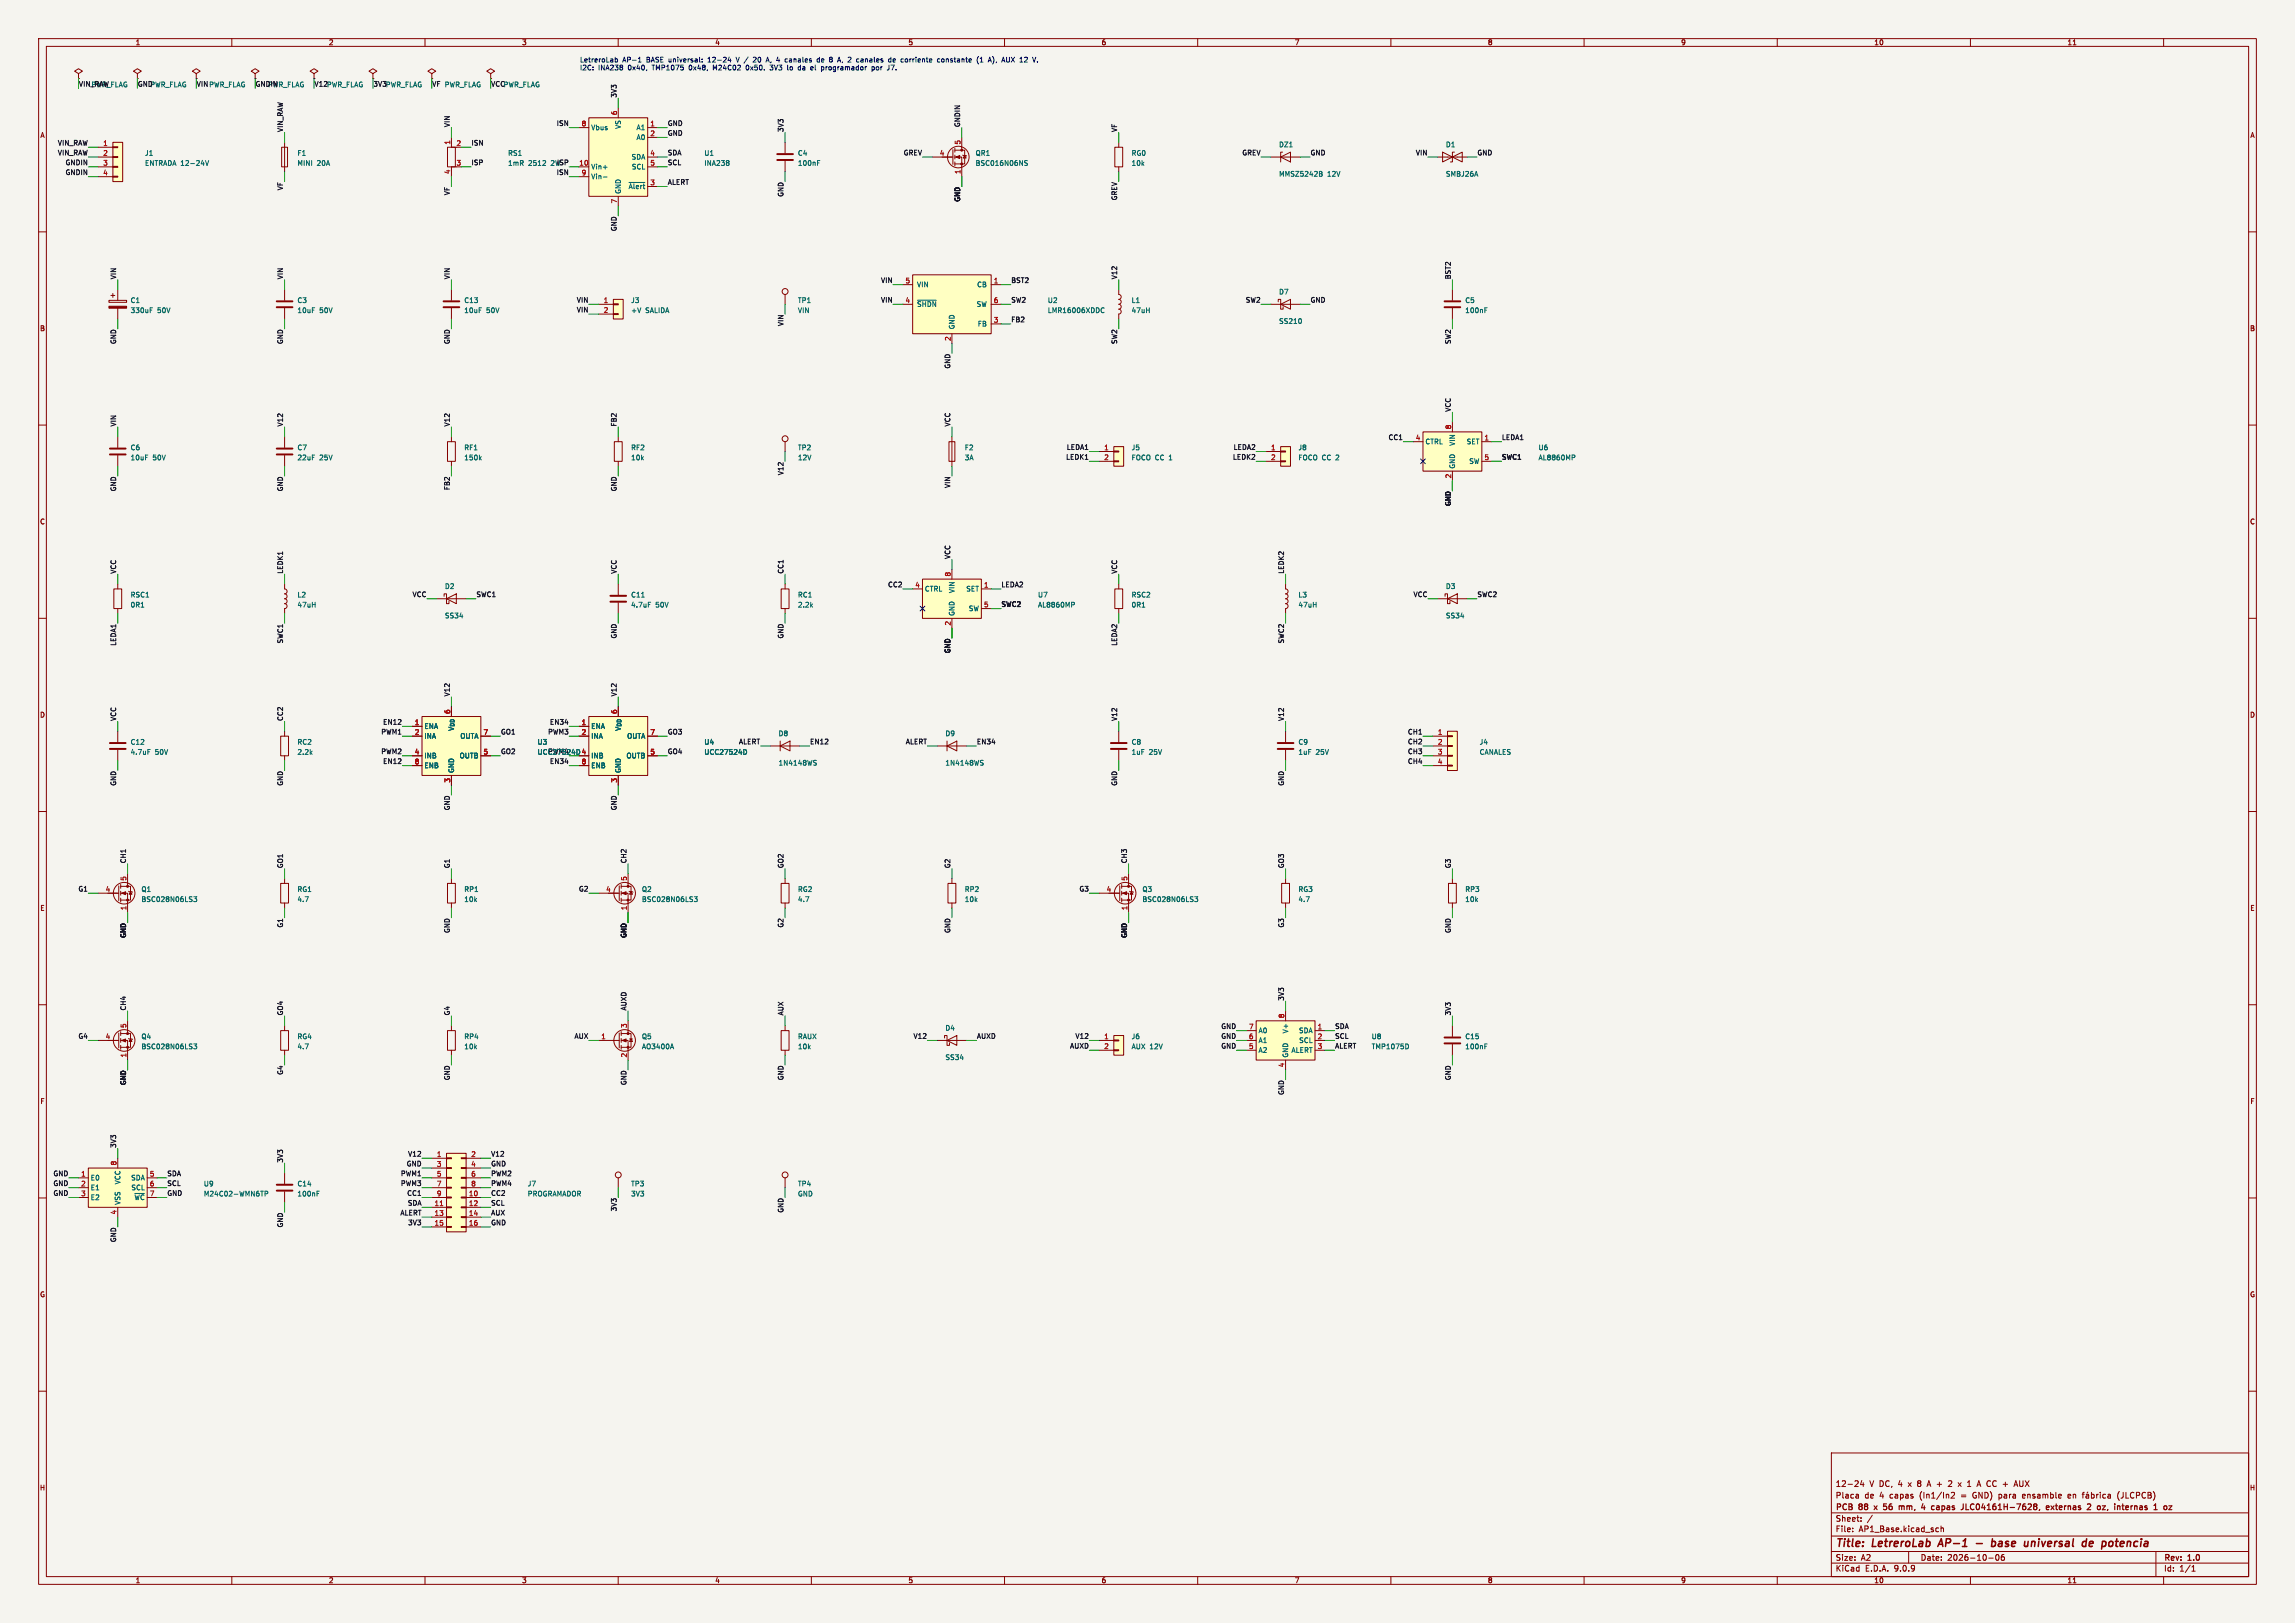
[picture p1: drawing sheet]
<svg xmlns="http://www.w3.org/2000/svg" width="594mm" height="420mm" viewBox="0 0 594 420" stroke-linecap="round" stroke-linejoin="round" font-family="sans-serif">
<defs><g id="words">
<g font-size="2.8" fill="#840000">
<text x="475" y="400.9">Title:</text>
<text x="484.7" y="400.9">LetreroLab</text>
<text x="502.7" y="400.9">AP-1</text>
<text x="517.9" y="400.9">base</text>
<text x="527.2" y="400.9">universal</text>
<text x="543" y="400.9">de</text>
<text x="548.9" y="400.9">potencia</text>
</g>
<g font-size="2.1" fill="#840000">
<text x="475" y="388">Placa</text>
<text x="475" y="385">12-24</text>
<text x="482.6" y="388">de</text>
<text x="483.9" y="385">V DC, 4</text>
<text x="486.5" y="388">4</text>
<text x="489.3" y="388">capas</text>
<text x="494.2" y="385">x</text>
<text x="496.7" y="385">8</text>
<text x="497.1" y="388">(In1/In2</text>
<text x="499.4" y="385">A +</text>
<text x="505.2" y="385">2</text>
<text x="507.9" y="385">x</text>
<text x="508" y="388">=</text>
<text x="511.2" y="388">GND)</text>
<text x="513.2" y="385">A CC +</text>
<text x="518" y="388">para</text>
<text x="523.2" y="385">AUX</text>
<text x="524.3" y="388">ensamble</text>
<text x="536.3" y="388">en</text>
<text x="549.4" y="388">(JLCPCB)</text>
<text x="475" y="394">Sheet:</text>
<text x="475" y="391.2">PCB</text>
<text x="481.2" y="391.2">88</text>
<text x="485.8" y="391.2">x</text>
<text x="488.8" y="391.2">56</text>
<text x="493.4" y="391.2">mm,</text>
<text x="499.9" y="391.2">4</text>
<text x="503" y="391.2">capas</text>
<text x="511.3" y="391.2">JLC04161H-7628,</text>
<text x="533.9" y="391.2">externas</text>
<text x="545.2" y="391.2">2</text>
<text x="548.4" y="391.2">oz,</text>
<text x="553.4" y="391.2">internas</text>
<text x="475" y="396.7">File:</text>
<text x="481.1" y="396.7">AP1_Base.kicad_sch</text>
<text x="475" y="406.9">KiCad</text>
<text x="475" y="404.1">Size:</text>
<text x="481.7" y="404.1">A2</text>
<text x="482.7" y="406.9">E.D.A.</text>
<text x="490.3" y="406.9">9.0.9</text>
<text x="497" y="404.1">Date:</text>
<text x="504" y="404.1">2026-10-06</text>
<text x="560" y="404.3">Rev:</text>
<text x="560" y="406.9">Id:</text>
<text x="564.1" y="406.9">1/1</text>
<text x="566.4" y="404.3">1.0</text>
</g>
<g font-size="1.8" fill="#840000">
<text x="35" y="11.9">1</text>
<text x="85" y="11.9">2</text>
<text x="135" y="11.9">3</text>
<text x="185" y="11.9">4</text>
<text x="235" y="11.9">5</text>
<text x="285" y="11.9">6</text>
<text x="335" y="11.9">7</text>
<text x="385" y="11.9">8</text>
<text x="435" y="11.9">9</text>
<text x="485" y="11.9">10</text>
<text x="535" y="11.9">11</text>
<text x="10.3" y="35.9">A</text>
<text x="582.3" y="35.9">A</text>
<text x="10.3" y="85.9">B</text>
<text x="582.3" y="85.9">B</text>
<text x="10.3" y="135.9">C</text>
<text x="582.3" y="135.9">C</text>
<text x="10.3" y="185.9">D</text>
<text x="582.3" y="185.9">D</text>
<text x="10.3" y="235.9">E</text>
<text x="582.3" y="235.9">E</text>
<text x="10.3" y="285.9">F</text>
<text x="582.3" y="285.9">F</text>
<text x="10.3" y="335.9">G</text>
<text x="582.3" y="335.9">G</text>
<text x="10.2" y="385.9">H</text>
<text x="582.2" y="385.9">H</text>
<text x="35" y="409.9">1</text>
<text x="85" y="409.9">2</text>
<text x="135" y="409.9">3</text>
<text x="185" y="409.9">4</text>
<text x="235" y="409.9">5</text>
<text x="285" y="409.9">6</text>
<text x="335" y="409.9">7</text>
<text x="385" y="409.9">8</text>
<text x="435" y="409.9">9</text>
<text x="485" y="409.9">10</text>
<text x="535" y="409.9">11</text>
</g>
<g font-size="1.8" fill="#0000c2">
<text x="150" y="16.5">LetreroLab</text>
<text x="161.1" y="16.5">AP-1</text>
<text x="167.5" y="16.5">BASE universal:</text>
<text x="183.7" y="16.5">12-24</text>
<text x="191.3" y="16.5">V /</text>
<text x="196.1" y="16.5">20</text>
<text x="199.6" y="16.5">A, 4</text>
<text x="204.9" y="16.5">canales</text>
<text x="213.4" y="16.5">de</text>
<text x="216.8" y="16.5">8</text>
<text x="219.2" y="16.5">A, 2</text>
<text x="224.4" y="16.5">canales</text>
<text x="232.9" y="16.5">de</text>
<text x="236.3" y="16.5">corriente</text>
<text x="245.9" y="16.5">constante</text>
<text x="256.4" y="16.5">(1</text>
<text x="259.6" y="16.5">A),</text>
<text x="263.3" y="16.5">AUX 12</text>
<text x="150" y="18.5">I2C:</text>
<text x="154.9" y="18.5">INA238</text>
<text x="162.7" y="18.5">0x40,</text>
<text x="169.1" y="18.5">TMP1075</text>
<text x="178.8" y="18.5">0x48,</text>
<text x="185.2" y="18.5">M24C02</text>
<text x="194" y="18.5">0x50.</text>
<text x="200.4" y="18.5">3V3</text>
<text x="205.1" y="18.5">lo</text>
<text x="208.1" y="18.5">da</text>
<text x="211.5" y="18.5">el</text>
<text x="214.5" y="18.5">programador</text>
<text x="227.7" y="18.5">por</text>
<text x="232" y="18.5">J7.</text>
</g>
<g font-size="1.8" fill="#0f0f0f">
<text x="20.3" y="22.5">VIN_RAW</text>
<text x="35.6" y="22.5">GNDPWR_FLAG</text>
<text x="50.8" y="22.5">VINPWR_FLAG</text>
<text x="66" y="22.5">GNDIN</text>
<text x="81.3" y="22.5">V12PWR_FLAG</text>
<text x="96.5" y="22.5">3V3PWR_FLAG</text>
<text x="111.8" y="22.5">VF PWR_FLAG</text>
<text x="127" y="22.5">VCCPWR_FLAG</text>
<text x="159.7" y="25.4" transform="rotate(-90 159.7 25.4)">3V3</text>
<text x="73.3" y="34.3" transform="rotate(-90 73.3 34.3)">VIN_RAW</text>
<text x="116.5" y="33" transform="rotate(-90 116.5 33)">VIN</text>
<text x="144" y="32.7">ISN</text>
<text x="172.7" y="32.7">GND</text>
<text x="172.7" y="35.2">GND</text>
<text x="202.9" y="34.3" transform="rotate(-90 202.9 34.3)">3V3</text>
<text x="248.6" y="33" transform="rotate(-90 248.6 33)">GNDIN</text>
<text x="289.2" y="34.3" transform="rotate(-90 289.2 34.3)">VF</text>
<text x="14.9" y="40.3">VIN_RAW</text>
<text x="14.9" y="37.8">VIN_RAW</text>
<text x="121.9" y="37.8">ISN</text>
<text x="172.7" y="40.3">SDA</text>
<text x="233.8" y="40.3">GREV</text>
<text x="321.4" y="40.3">GREV</text>
<text x="339.1" y="40.3">GND</text>
<text x="366.3" y="40.3">VIN</text>
<text x="382.3" y="40.3">GND</text>
<text x="16.9" y="42.8">GNDIN</text>
<text x="16.9" y="45.4">GNDIN</text>
<text x="121.9" y="42.8">ISP</text>
<text x="142.7" y="43.1">2W</text>
<text x="144" y="45.4">ISN</text>
<text x="144" y="42.8">ISP</text>
<text x="172.7" y="42.8">SCL</text>
<text x="172.7" y="47.9">ALERT</text>
<text x="73.3" y="49.4" transform="rotate(-90 73.3 49.4)">VF</text>
<text x="116.5" y="50.6" transform="rotate(-90 116.5 50.6)">VF</text>
<text x="202.9" y="51.1" transform="rotate(-90 202.9 51.1)">GND</text>
<text x="248.6" y="52.3" transform="rotate(-90 248.6 52.3)">GND</text>
<text x="289.2" y="52" transform="rotate(-90 289.2 52)">GREV</text>
<text x="159.7" y="60" transform="rotate(-90 159.7 60)">GND</text>
<text x="30.1" y="72.4" transform="rotate(-90 30.1 72.4)">VIN</text>
<text x="73.3" y="72.4" transform="rotate(-90 73.3 72.4)">VIN</text>
<text x="116.5" y="72.4" transform="rotate(-90 116.5 72.4)">VIN</text>
<text x="227.9" y="73.3">VIN</text>
<text x="261.6" y="73.3">BST2</text>
<text x="289.2" y="72.4" transform="rotate(-90 289.2 72.4)">V12</text>
<text x="375.6" y="72.4" transform="rotate(-90 375.6 72.4)">BST2</text>
<text x="149.2" y="80.9">VIN</text>
<text x="149.2" y="78.4">VIN</text>
<text x="227.9" y="78.4">VIN</text>
<text x="261.6" y="83.5">FB2</text>
<text x="261.6" y="78.4">SW2</text>
<text x="322.3" y="78.4">SW2</text>
<text x="339.1" y="78.4">GND</text>
<text x="30.1" y="89.2" transform="rotate(-90 30.1 89.2)">GND</text>
<text x="73.3" y="89.2" transform="rotate(-90 73.3 89.2)">GND</text>
<text x="116.5" y="89.2" transform="rotate(-90 116.5 89.2)">GND</text>
<text x="202.9" y="84.5" transform="rotate(-90 202.9 84.5)">VIN</text>
<text x="289.2" y="89.2" transform="rotate(-90 289.2 89.2)">SW2</text>
<text x="375.6" y="89.2" transform="rotate(-90 375.6 89.2)">SW2</text>
<text x="246" y="95.5" transform="rotate(-90 246 95.5)">GND</text>
<text x="375.6" y="106.7" transform="rotate(-90 375.6 106.7)">VCC</text>
<text x="30.1" y="110.5" transform="rotate(-90 30.1 110.5)">VIN</text>
<text x="73.3" y="110.5" transform="rotate(-90 73.3 110.5)">V12</text>
<text x="116.5" y="110.5" transform="rotate(-90 116.5 110.5)">V12</text>
<text x="159.7" y="110.5" transform="rotate(-90 159.7 110.5)">FB2</text>
<text x="246" y="110.5" transform="rotate(-90 246 110.5)">VCC</text>
<text x="359.3" y="114">CC1</text>
<text x="388.6" y="114">LEDA1</text>
<text x="275.8" y="119">LEDK1</text>
<text x="276" y="116.5">LEDA1</text>
<text x="319" y="119">LEDK2</text>
<text x="319.2" y="116.5">LEDA2</text>
<text x="388.6" y="119">SWC1</text>
<text x="202.9" y="123.1" transform="rotate(-90 202.9 123.1)">V12</text>
<text x="30.1" y="127.3" transform="rotate(-90 30.1 127.3)">GND</text>
<text x="73.3" y="127.3" transform="rotate(-90 73.3 127.3)">GND</text>
<text x="116.5" y="127" transform="rotate(-90 116.5 127)">FB2</text>
<text x="159.7" y="127.3" transform="rotate(-90 159.7 127.3)">GND</text>
<text x="246" y="126.4" transform="rotate(-90 246 126.4)">VIN</text>
<text x="375.6" y="131.1" transform="rotate(-90 375.6 131.1)">GND</text>
<text x="30.1" y="148.6" transform="rotate(-90 30.1 148.6)">VCC</text>
<text x="73.3" y="148.6" transform="rotate(-90 73.3 148.6)">LEDK1</text>
<text x="159.7" y="148.6" transform="rotate(-90 159.7 148.6)">VCC</text>
<text x="202.9" y="148.6" transform="rotate(-90 202.9 148.6)">CC1</text>
<text x="246" y="144.8" transform="rotate(-90 246 144.8)">VCC</text>
<text x="289.2" y="148.6" transform="rotate(-90 289.2 148.6)">VCC</text>
<text x="332.4" y="148.6" transform="rotate(-90 332.4 148.6)">LEDK2</text>
<text x="106.7" y="154.6">VCC</text>
<text x="123.2" y="154.6">SWC1</text>
<text x="229.7" y="152.1">CC2</text>
<text x="259.1" y="152.1">LEDA2</text>
<text x="365.7" y="154.6">VCC</text>
<text x="382.3" y="154.6">SWC2</text>
<text x="259.1" y="157.1">SWC2</text>
<text x="30.1" y="167.2" transform="rotate(-90 30.1 167.2)">LEDA1</text>
<text x="73.3" y="166.6" transform="rotate(-90 73.3 166.6)">SWC1</text>
<text x="159.7" y="165.4" transform="rotate(-90 159.7 165.4)">GND</text>
<text x="202.9" y="165.4" transform="rotate(-90 202.9 165.4)">GND</text>
<text x="289.2" y="167.2" transform="rotate(-90 289.2 167.2)">LEDA2</text>
<text x="332.4" y="166.6" transform="rotate(-90 332.4 166.6)">SWC2</text>
<text x="246" y="169.2" transform="rotate(-90 246 169.2)">GND</text>
<text x="116.5" y="180.3" transform="rotate(-90 116.5 180.3)">V12</text>
<text x="159.7" y="180.3" transform="rotate(-90 159.7 180.3)">V12</text>
<text x="30.1" y="186.7" transform="rotate(-90 30.1 186.7)">VCC</text>
<text x="73.3" y="186.7" transform="rotate(-90 73.3 186.7)">CC2</text>
<text x="98.6" y="190.2">PWM1</text>
<text x="99" y="187.6">EN12</text>
<text x="129.5" y="190.2">GO1</text>
<text x="141.7" y="190.2">PWM3</text>
<text x="142.2" y="187.6">EN34</text>
<text x="172.7" y="190.2">GO3</text>
<text x="289.2" y="186.7" transform="rotate(-90 289.2 186.7)">V12</text>
<text x="332.4" y="186.7" transform="rotate(-90 332.4 186.7)">V12</text>
<text x="364.3" y="190.2">CH1</text>
<text x="98.6" y="195.2">PWM2</text>
<text x="99" y="197.8">EN12</text>
<text x="129.5" y="195.2">GO2</text>
<text x="142.2" y="197.8">EN34</text>
<text x="172.7" y="195.2">GO4</text>
<text x="191.1" y="192.7">ALERT</text>
<text x="209.5" y="192.7">EN12</text>
<text x="234.3" y="192.7">ALERT</text>
<text x="252.7" y="192.7">EN34</text>
<text x="364.3" y="192.7">CH2</text>
<text x="364.3" y="195.2">CH3</text>
<text x="364.3" y="197.8">CH4</text>
<text x="30.1" y="203.5" transform="rotate(-90 30.1 203.5)">GND</text>
<text x="73.3" y="203.5" transform="rotate(-90 73.3 203.5)">GND</text>
<text x="289.2" y="203.5" transform="rotate(-90 289.2 203.5)">GND</text>
<text x="332.4" y="203.5" transform="rotate(-90 332.4 203.5)">GND</text>
<text x="116.5" y="209.8" transform="rotate(-90 116.5 209.8)">GND</text>
<text x="159.7" y="209.8" transform="rotate(-90 159.7 209.8)">GND</text>
<text x="32.7" y="223.5" transform="rotate(-90 32.7 223.5)">CH1</text>
<text x="73.3" y="224.8" transform="rotate(-90 73.3 224.8)">GO1</text>
<text x="116.5" y="224.8" transform="rotate(-90 116.5 224.8)">G1</text>
<text x="162.2" y="223.5" transform="rotate(-90 162.2 223.5)">CH2</text>
<text x="202.9" y="224.8" transform="rotate(-90 202.9 224.8)">GO2</text>
<text x="246" y="224.8" transform="rotate(-90 246 224.8)">G2</text>
<text x="291.8" y="223.5" transform="rotate(-90 291.8 223.5)">CH3</text>
<text x="332.4" y="224.8" transform="rotate(-90 332.4 224.8)">GO3</text>
<text x="375.6" y="224.8" transform="rotate(-90 375.6 224.8)">G3</text>
<text x="20.2" y="230.8">G1</text>
<text x="149.7" y="230.8">G2</text>
<text x="279.3" y="230.8">G3</text>
<text x="32.7" y="242.8" transform="rotate(-90 32.7 242.8)">GND</text>
<text x="73.3" y="240.2" transform="rotate(-90 73.3 240.2)">G1</text>
<text x="116.5" y="241.6" transform="rotate(-90 116.5 241.6)">GND</text>
<text x="162.2" y="242.8" transform="rotate(-90 162.2 242.8)">GND</text>
<text x="202.9" y="240.2" transform="rotate(-90 202.9 240.2)">G2</text>
<text x="246" y="241.6" transform="rotate(-90 246 241.6)">GND</text>
<text x="291.8" y="242.8" transform="rotate(-90 291.8 242.8)">GND</text>
<text x="332.4" y="240.2" transform="rotate(-90 332.4 240.2)">G3</text>
<text x="375.6" y="241.6" transform="rotate(-90 375.6 241.6)">GND</text>
<text x="32.7" y="261.6" transform="rotate(-90 32.7 261.6)">CH4</text>
<text x="73.3" y="262.9" transform="rotate(-90 73.3 262.9)">GO4</text>
<text x="116.5" y="262.9" transform="rotate(-90 116.5 262.9)">G4</text>
<text x="162.2" y="261.6" transform="rotate(-90 162.2 261.6)">AUXD</text>
<text x="202.9" y="262.9" transform="rotate(-90 202.9 262.9)">AUX</text>
<text x="332.4" y="259.1" transform="rotate(-90 332.4 259.1)">3V3</text>
<text x="375.6" y="262.9" transform="rotate(-90 375.6 262.9)">3V3</text>
<text x="20.2" y="268.9">G4</text>
<text x="148.6" y="268.9">AUX</text>
<text x="236.3" y="268.9">V12</text>
<text x="252.7" y="268.9">AUXD</text>
<text x="278.2" y="268.9">V12</text>
<text x="316" y="268.9">GND</text>
<text x="316" y="266.4">GND</text>
<text x="345.4" y="268.9">SCL</text>
<text x="345.4" y="266.4">SDA</text>
<text x="276.8" y="271.4">AUXD</text>
<text x="316" y="271.4">GND</text>
<text x="345.4" y="271.4">ALERT</text>
<text x="32.7" y="280.9" transform="rotate(-90 32.7 280.9)">GND</text>
<text x="73.3" y="278.3" transform="rotate(-90 73.3 278.3)">G4</text>
<text x="116.5" y="279.7" transform="rotate(-90 116.5 279.7)">GND</text>
<text x="162.2" y="280.9" transform="rotate(-90 162.2 280.9)">GND</text>
<text x="202.9" y="279.7" transform="rotate(-90 202.9 279.7)">GND</text>
<text x="375.6" y="279.7" transform="rotate(-90 375.6 279.7)">GND</text>
<text x="332.4" y="283.5" transform="rotate(-90 332.4 283.5)">GND</text>
<text x="30.1" y="297.2" transform="rotate(-90 30.1 297.2)">3V3</text>
<text x="105.5" y="299.4">V12</text>
<text x="127" y="299.4">V12</text>
<text x="13.7" y="304.5">GND</text>
<text x="43.2" y="304.5">SDA</text>
<text x="73.3" y="301" transform="rotate(-90 73.3 301)">3V3</text>
<text x="103.6" y="304.5">PWM1</text>
<text x="105.1" y="301.9">GND</text>
<text x="127" y="301.9">GND</text>
<text x="127" y="304.5">PWM2</text>
<text x="13.7" y="307">GND</text>
<text x="13.7" y="309.5">GND</text>
<text x="43.2" y="309.5">GND</text>
<text x="43.2" y="307">SCL</text>
<text x="103.6" y="307">PWM3</text>
<text x="105.3" y="309.5">CC1</text>
<text x="127" y="307">PWM4</text>
<text x="127" y="309.5">CC2</text>
<text x="73.3" y="317.8" transform="rotate(-90 73.3 317.8)">GND</text>
<text x="103.5" y="314.6">ALERT</text>
<text x="105.4" y="312.1">SDA</text>
<text x="105.5" y="317.2">3V3</text>
<text x="127" y="312.1">SCL</text>
<text x="127" y="314.6">AUX</text>
<text x="127" y="317.2">GND</text>
<text x="159.7" y="313.6" transform="rotate(-90 159.7 313.6)">3V3</text>
<text x="202.9" y="314" transform="rotate(-90 202.9 314)">GND</text>
<text x="30.1" y="321.6" transform="rotate(-90 30.1 321.6)">GND</text>
</g>
<g font-size="1.8" fill="#006464">
<text x="23.5" y="22.8">PWR_FLAG</text>
<text x="69.2" y="22.8">PWR_FLAG</text>
<text x="152.9" y="33.9">Vbus</text>
<text x="160.9" y="33.5" transform="rotate(-90 160.9 33.5)">VS</text>
<text x="164.6" y="33.9">A1</text>
<text x="37.4" y="40.5">J1</text>
<text x="76.9" y="40.5">F1</text>
<text x="131.4" y="40.5">RS1</text>
<text x="163.4" y="41.5">SDA</text>
<text x="164.6" y="36.4">A0</text>
<text x="182.2" y="40.5">U1</text>
<text x="206.4" y="40.5">C4</text>
<text x="252.4" y="40.5">QR1</text>
<text x="292.8" y="40.5">RG0</text>
<text x="330.9" y="38.3">DZ1</text>
<text x="374.1" y="38.3">D1</text>
<text x="37.4" y="43.1">ENTRADA 12-24V</text>
<text x="76.9" y="43.1">MINI</text>
<text x="82" y="43.1">20A</text>
<text x="131.4" y="43.1">1mR</text>
<text x="136.7" y="43.1">2512</text>
<text x="152.9" y="44">Vin+</text>
<text x="152.9" y="46.6">Vin-</text>
<text x="163.4" y="44">SCL</text>
<text x="182.2" y="43.1">INA238</text>
<text x="206.4" y="43.1">100nF</text>
<text x="252.4" y="43.1">BSC016N06NS</text>
<text x="292.8" y="43.1">10k</text>
<text x="330.9" y="45.9">MMSZ5242B</text>
<text x="343.5" y="45.9">12V</text>
<text x="374.1" y="45.9">SMBJ26A</text>
<text x="160.9" y="50.3" transform="rotate(-90 160.9 50.3)">GND</text>
<text x="162.6" y="49.1">~{Alert}</text>
<text x="237.2" y="74.5">VIN</text>
<text x="252.8" y="74.5">CB</text>
<text x="330.9" y="76.4">D7</text>
<text x="33.7" y="78.6">C1</text>
<text x="33.7" y="81.2">330uF</text>
<text x="40.7" y="81.2">50V</text>
<text x="76.9" y="78.6">C3</text>
<text x="76.9" y="81.2">10uF</text>
<text x="82.7" y="81.2">50V</text>
<text x="120" y="78.6">C13</text>
<text x="120" y="81.2">10uF</text>
<text x="125.9" y="81.2">50V</text>
<text x="163.2" y="78.6">J3</text>
<text x="163.2" y="81.2">+V</text>
<text x="167.1" y="81.2">SALIDA</text>
<text x="206.4" y="78.6">TP1</text>
<text x="206.4" y="81.2">VIN</text>
<text x="237.2" y="79.6">~{SHDN}</text>
<text x="252.7" y="79.6">SW</text>
<text x="271.1" y="81.2">LMR16006XDDC</text>
<text x="271.1" y="78.6">U2</text>
<text x="292.8" y="81.2">47uH</text>
<text x="292.8" y="78.6">L1</text>
<text x="379.1" y="78.6">C5</text>
<text x="379.1" y="81.2">100nF</text>
<text x="247.2" y="85.3" transform="rotate(-90 247.2 85.3)">GND</text>
<text x="253" y="84.7">FB</text>
<text x="330.9" y="84">SS210</text>
<text x="33.7" y="116.7">C6</text>
<text x="33.7" y="119.3">10uF</text>
<text x="39.5" y="119.3">50V</text>
<text x="76.9" y="116.7">C7</text>
<text x="76.9" y="119.3">22uF</text>
<text x="82.7" y="119.3">25V</text>
<text x="120" y="116.7">RF1</text>
<text x="120" y="119.3">150k</text>
<text x="163.2" y="116.7">RF2</text>
<text x="163.2" y="119.3">10k</text>
<text x="206.4" y="116.7">TP2</text>
<text x="206.4" y="119.3">12V</text>
<text x="249.6" y="116.7">F2</text>
<text x="249.6" y="119.3">3A</text>
<text x="292.8" y="116.7">J5</text>
<text x="292.8" y="119.3">FOCO CC 1</text>
<text x="335.9" y="116.7">J8</text>
<text x="335.9" y="119.3">FOCO CC 2</text>
<text x="368.8" y="115.2">CTRL</text>
<text x="376.8" y="115.5" transform="rotate(-90 376.8 115.5)">VIN</text>
<text x="379.5" y="115.2">SET</text>
<text x="398.1" y="119.3">AL8860MP</text>
<text x="398.1" y="116.7">U6</text>
<text x="376.8" y="121.4" transform="rotate(-90 376.8 121.4)">GND</text>
<text x="380.2" y="120.2">SW</text>
<text x="33.7" y="154.8">RSC1</text>
<text x="76.9" y="154.8">L2</text>
<text x="115" y="152.6">D2</text>
<text x="163.2" y="154.8">C11</text>
<text x="206.4" y="154.8">RC1</text>
<text x="239.3" y="153.3">CTRL</text>
<text x="247.2" y="153.6" transform="rotate(-90 247.2 153.6)">VIN</text>
<text x="250" y="153.3">SET</text>
<text x="268.5" y="154.8">U7</text>
<text x="292.8" y="154.8">RSC2</text>
<text x="335.9" y="154.8">L3</text>
<text x="374.1" y="152.6">D3</text>
<text x="33.7" y="157.4">0R1</text>
<text x="76.9" y="157.4">47uH</text>
<text x="115" y="160.2">SS34</text>
<text x="163.2" y="157.4">4.7uF</text>
<text x="169.7" y="157.4">50V</text>
<text x="206.4" y="157.4">2.2k</text>
<text x="247.2" y="159.5" transform="rotate(-90 247.2 159.5)">GND</text>
<text x="250.6" y="158.3">SW</text>
<text x="268.5" y="157.4">AL8860MP</text>
<text x="292.8" y="157.4">0R1</text>
<text x="335.9" y="157.4">47uH</text>
<text x="374.1" y="160.2">SS34</text>
<text x="109.7" y="188.8">ENA</text>
<text x="109.7" y="191.4">INA</text>
<text x="117.7" y="189.3" transform="rotate(-90 117.7 189.3)">V_{DD}</text>
<text x="119" y="191.4">OUTA</text>
<text x="152.9" y="188.8">ENA</text>
<text x="152.9" y="191.4">INA</text>
<text x="160.9" y="189.3" transform="rotate(-90 160.9 189.3)">V_{DD}</text>
<text x="162.2" y="191.4">OUTA</text>
<text x="201.4" y="190.7">D8</text>
<text x="244.6" y="190.7">D9</text>
<text x="33.7" y="192.9">C12</text>
<text x="33.7" y="195.5">4.7uF</text>
<text x="40.1" y="195.5">50V</text>
<text x="76.9" y="192.9">RC2</text>
<text x="76.9" y="195.5">2.2k</text>
<text x="109.7" y="196.4">INB</text>
<text x="118.9" y="196.4">OUTB</text>
<text x="139" y="192.9">U3</text>
<text x="139" y="195.5">UCC27524D</text>
<text x="141.7" y="195.2">PWM4</text>
<text x="152.9" y="196.4">INB</text>
<text x="162" y="196.4">OUTB</text>
<text x="182.2" y="192.9">U4</text>
<text x="182.2" y="195.5">UCC27524D</text>
<text x="292.8" y="192.9">C8</text>
<text x="292.8" y="195.5">1uF</text>
<text x="297.4" y="195.5">25V</text>
<text x="335.9" y="192.9">C9</text>
<text x="335.9" y="195.5">1uF</text>
<text x="340.6" y="195.5">25V</text>
<text x="382.8" y="192.9">J4</text>
<text x="382.8" y="195.5">CANALES</text>
<text x="109.7" y="199">ENB</text>
<text x="117.7" y="200.2" transform="rotate(-90 117.7 200.2)">GND</text>
<text x="152.9" y="199">ENB</text>
<text x="160.9" y="200.2" transform="rotate(-90 160.9 200.2)">GND</text>
<text x="201.4" y="198.3">1N4148WS</text>
<text x="244.6" y="198.3">1N4148WS</text>
<text x="36.5" y="231">Q1</text>
<text x="36.5" y="233.6">BSC028N06LS3</text>
<text x="76.9" y="231">RG1</text>
<text x="76.9" y="233.6">4.7</text>
<text x="120" y="231">RP1</text>
<text x="120" y="233.6">10k</text>
<text x="166" y="231">Q2</text>
<text x="166" y="233.6">BSC028N06LS3</text>
<text x="206.4" y="231">RG2</text>
<text x="206.4" y="233.6">4.7</text>
<text x="249.6" y="231">RP2</text>
<text x="249.6" y="233.6">10k</text>
<text x="295.6" y="231">Q3</text>
<text x="295.6" y="233.6">BSC028N06LS3</text>
<text x="335.9" y="231">RG3</text>
<text x="335.9" y="233.6">4.7</text>
<text x="379.1" y="231">RP3</text>
<text x="379.1" y="233.6">10k</text>
<text x="36.5" y="269.1">Q4</text>
<text x="76.9" y="269.1">RG4</text>
<text x="120" y="269.1">RP4</text>
<text x="166" y="269.1">Q5</text>
<text x="206.4" y="269.1">RAUX</text>
<text x="244.6" y="266.9">D4</text>
<text x="292.8" y="269.1">J6</text>
<text x="325.6" y="267.6">A0</text>
<text x="333.6" y="267.5" transform="rotate(-90 333.6 267.5)">V+</text>
<text x="336.1" y="267.6">SDA</text>
<text x="354.9" y="269.1">U8</text>
<text x="379.1" y="269.1">C15</text>
<text x="36.5" y="271.7">BSC028N06LS3</text>
<text x="76.9" y="271.7">4.7</text>
<text x="120" y="271.7">10k</text>
<text x="166" y="271.7">AO3400A</text>
<text x="206.4" y="271.7">10k</text>
<text x="244.6" y="274.5">SS34</text>
<text x="292.8" y="271.7">AUX 12V</text>
<text x="325.6" y="270.1">A1</text>
<text x="325.6" y="272.6">A2</text>
<text x="333.6" y="273.8" transform="rotate(-90 333.6 273.8)">GND</text>
<text x="334.1" y="272.6">ALERT</text>
<text x="336.1" y="270.1">SCL</text>
<text x="354.9" y="271.7">TMP1075D</text>
<text x="379.1" y="271.7">100nF</text>
<text x="23.4" y="305.7">E0</text>
<text x="33.8" y="305.7">SDA</text>
<text x="23.4" y="308.2">E1</text>
<text x="23.4" y="310.7">E2</text>
<text x="31.3" y="311.9" transform="rotate(-90 31.3 311.9)">VSS</text>
<text x="31.3" y="306.6" transform="rotate(-90 31.3 306.6)">VCC</text>
<text x="33.9" y="308.2">SCL</text>
<text x="34.7" y="310.7">~{WC}</text>
<text x="52.6" y="307.2">U9</text>
<text x="52.6" y="309.8">M24C02-WMN6TP</text>
<text x="76.9" y="309.8">100nF</text>
<text x="76.9" y="307.2">C14</text>
<text x="136.5" y="307.2">J7</text>
<text x="136.5" y="309.8">PROGRAMADOR</text>
<text x="163.2" y="307.2">TP3</text>
<text x="163.2" y="309.8">3V3</text>
<text x="206.4" y="307.2">TP4</text>
<text x="206.4" y="309.8">GND</text>
</g>
<g font-size="1.8" fill="#a90000">
<text x="159.8" y="29.9" transform="rotate(-90 159.8 29.9)">6</text>
<text x="150.4" y="32.8">8</text>
<text x="168.2" y="32.8">1</text>
<text x="168.2" y="35.3">2</text>
<text x="26.6" y="37.8">1</text>
<text x="26.6" y="40.4">2</text>
<text x="116.6" y="37.5" transform="rotate(-90 116.6 37.5)">1</text>
<text x="118" y="37.8">2</text>
<text x="168.2" y="40.4">4</text>
<text x="243.1" y="40.4">4</text>
<text x="248.7" y="37.5" transform="rotate(-90 248.7 37.5)">5</text>
<text x="26.6" y="42.9">3</text>
<text x="26.6" y="45.5">4</text>
<text x="116.6" y="45.2" transform="rotate(-90 116.6 45.2)">4</text>
<text x="118" y="42.9">3</text>
<text x="149.8" y="42.9">10</text>
<text x="150.4" y="45.5">9</text>
<text x="168.2" y="42.9">5</text>
<text x="248.7" y="45.2" transform="rotate(-90 248.7 45.2)">1</text>
<text x="159.8" y="52.8" transform="rotate(-90 159.8 52.8)">7</text>
<text x="168.2" y="48">3</text>
<text x="234.2" y="73.4">5</text>
<text x="257.1" y="73.4">1</text>
<text x="156.1" y="78.5">1</text>
<text x="156.1" y="81">2</text>
<text x="234.2" y="78.5">4</text>
<text x="257.1" y="78.5">6</text>
<text x="257.1" y="83.6">3</text>
<text x="246.1" y="88.3" transform="rotate(-90 246.1 88.3)">2</text>
<text x="375.7" y="111.2" transform="rotate(-90 375.7 111.2)">8</text>
<text x="285.7" y="116.6">1</text>
<text x="285.7" y="119.1">2</text>
<text x="328.9" y="116.6">1</text>
<text x="328.9" y="119.1">2</text>
<text x="366.3" y="114">4</text>
<text x="384.1" y="114">1</text>
<text x="384.1" y="119.1">5</text>
<text x="375.7" y="123.9" transform="rotate(-90 375.7 123.9)">2</text>
<text x="246.1" y="149.3" transform="rotate(-90 246.1 149.3)">8</text>
<text x="236.8" y="152.1">4</text>
<text x="254.6" y="152.1">1</text>
<text x="246.1" y="162" transform="rotate(-90 246.1 162)">2</text>
<text x="254.6" y="157.2">5</text>
<text x="116.6" y="184.9" transform="rotate(-90 116.6 184.9)">6</text>
<text x="159.8" y="184.9" transform="rotate(-90 159.8 184.9)">6</text>
<text x="107.2" y="187.7">1</text>
<text x="107.2" y="190.2">2</text>
<text x="125" y="190.2">7</text>
<text x="150.4" y="187.7">1</text>
<text x="150.4" y="190.2">2</text>
<text x="168.2" y="190.2">7</text>
<text x="372" y="190.2">1</text>
<text x="107.2" y="195.3">4</text>
<text x="107.2" y="197.9">8</text>
<text x="125" y="195.3">5</text>
<text x="150.4" y="195.3">4</text>
<text x="150.4" y="197.9">8</text>
<text x="168.2" y="195.3">5</text>
<text x="372" y="192.8">2</text>
<text x="372" y="195.3">3</text>
<text x="372" y="197.9">4</text>
<text x="116.6" y="202.6" transform="rotate(-90 116.6 202.6)">3</text>
<text x="159.8" y="202.6" transform="rotate(-90 159.8 202.6)">3</text>
<text x="27.2" y="230.9">4</text>
<text x="32.8" y="228" transform="rotate(-90 32.8 228)">5</text>
<text x="156.8" y="230.9">4</text>
<text x="162.3" y="228" transform="rotate(-90 162.3 228)">5</text>
<text x="286.3" y="230.9">4</text>
<text x="291.8" y="228" transform="rotate(-90 291.8 228)">5</text>
<text x="32.8" y="235.7" transform="rotate(-90 32.8 235.7)">1</text>
<text x="162.3" y="235.7" transform="rotate(-90 162.3 235.7)">1</text>
<text x="291.8" y="235.7" transform="rotate(-90 291.8 235.7)">1</text>
<text x="332.5" y="263.6" transform="rotate(-90 332.5 263.6)">8</text>
<text x="27.2" y="269">4</text>
<text x="32.8" y="266.1" transform="rotate(-90 32.8 266.1)">5</text>
<text x="155.5" y="269">1</text>
<text x="162.3" y="266.1" transform="rotate(-90 162.3 266.1)">3</text>
<text x="285.7" y="269">1</text>
<text x="323.1" y="266.4">7</text>
<text x="323.1" y="269">6</text>
<text x="340.9" y="266.4">1</text>
<text x="340.9" y="269">2</text>
<text x="32.8" y="273.8" transform="rotate(-90 32.8 273.8)">1</text>
<text x="162.3" y="273.8" transform="rotate(-90 162.3 273.8)">2</text>
<text x="285.7" y="271.5">2</text>
<text x="323.1" y="271.5">5</text>
<text x="340.9" y="271.5">3</text>
<text x="332.5" y="276.3" transform="rotate(-90 332.5 276.3)">4</text>
<text x="113" y="299.5">1</text>
<text x="121.8" y="299.5">2</text>
<text x="20.9" y="304.5">1</text>
<text x="30.2" y="301.7" transform="rotate(-90 30.2 301.7)">8</text>
<text x="38.7" y="304.5">5</text>
<text x="113" y="302">3</text>
<text x="113" y="304.5">5</text>
<text x="121.8" y="302">4</text>
<text x="121.8" y="304.5">6</text>
<text x="20.9" y="307.1">2</text>
<text x="20.9" y="309.6">3</text>
<text x="38.7" y="307.1">6</text>
<text x="38.7" y="309.6">7</text>
<text x="113" y="307.1">7</text>
<text x="113" y="309.6">9</text>
<text x="121.2" y="309.6">10</text>
<text x="121.8" y="307.1">8</text>
<text x="30.2" y="314.4" transform="rotate(-90 30.2 314.4)">4</text>
<text x="112.4" y="312.2">11</text>
<text x="112.4" y="314.7">13</text>
<text x="112.4" y="317.2">15</text>
<text x="121.2" y="312.2">12</text>
<text x="121.2" y="314.7">14</text>
<text x="121.2" y="317.2">16</text>
</g>
</g></defs>
<path d="M0 0h594v420h-594z" fill="#f5f4ef" stroke="#f5f4ef" stroke-width=".26"/>
<g fill="none" stroke="#840000" stroke-width=".26">
<path d="M10 10h574v400h-574zM12 12h570v396h-570zM35.6 19.1l1-.7-1-.6-1.1 .6 1.1 .7v1.2M60 10v2M110 10v2M160 10v2M210 10v2M260 10v2M310 10v2M360 10v2M410 10v2M460 10v2"/>
<path d="M510 10v2M536.6 11.6h.7M560 10v2M35.6 20.3h.1M72.9 38.1h1.5v5.1h-1.5zM73.7 36.8v7.7M10 60h2M28.2 77.7h4.6v.5h-4.6zM28.7 76.5h1M29.2 75.9v1.1M30.5 74.9v2.8M30.5 79.8v2.8"/>
<path d="M73.7 74.9v2.8M73.7 79.8v2.8M582 60h2M10 110h2M30.5 113v2.8M30.5 117.9v2.8M73.7 113v2.8M73.7 117.9v2.8M582 110h2M332.7 151.1v1.3l.5 .2 .2 .4-.2 .5-.5 .2 .5 .2 .2 .4-.2 .5-.5 .2 .5 .1 .2 .5-.2 .4-.5 .2 .5 .2 .2 .5-.2 .4-.5 .2v1.3M372.1 154.9h7.6M374 154.3v-.6h.6v2.5h.7v-.6"/>
<path d="M374.6 154.9l2.6-1.2v2.5zM10 160h2M582 160h2M10 210h2M582 210h2M115.8 228.6h2.1v5.1h-2.1zM116.8 227.3v1.3M116.8 233.7v1.3M10 260h2M72.6 266.7h2.1v5.1h-2.1zM73.7 265.4v1.3M73.7 271.8v1.3"/>
<path d="M582 260h2M10 310h2M73.7 303.5v2.8M73.7 308.4v2.8M582 310h2M10 360h2M474 376h108v32h-108zM582 360h2M474 397.5h108M474 391.5h108M479.5 396.2v.2M479.5 395.4v.2"/>
<path d="M480.8 386.7l.2 .2v.8M481 387.6l-.1 .1M481 387l-.1 .1M481.7 393.5v.2M481.7 392.7v.2M481.9 383.1l-.4 1.1h1M482.2 383.7v1M484.6 392.1l-1.3 1.9M501.3 395.4h.4M501.7 396.3l-.4 .1M502.4 395.5l.6-.1v1M502.4 394.9v1.5"/>
<path d="M504.5 383.2l-.2 .1M505 386.3l.6-.1 .3 .4-.9 1.1h.9M505.1 383.8l-.9 .9h1M506.8 383.7l.8 1M507.6 383.7l-.8 1M509.2 384.7h.9M509.5 383.4l.2-.2v1.5M511.7 384.7l.5-1.5 .5 1.5M511.8 384.2h.7M517.4 386.7v1.5M517.4 387.6l.1 .1M517.5 386.7h-.1"/>
<path d="M521.4 384.2h.7M521.7 383.2l.5 1.5M524 386.7l-.5 .2v.7l.5 .1M524.2 387l-.7 .2M535.7 386.7l-.5 .2 .1 .7 .4 .1M536 387l-.8 .2M538.9 386.7h.6M539.5 386.2h-.3M540 386.7h.5l.1 1M540.4 386.1l-.2 .2M540.6 387l-.7 .3 .2 .4 .5-.1M541.3 386.7h.4l.3 .3-.1 .6h-.6"/>
<path d="M541.3 386.2v1.5M542.7 386.7v1M543.1 386.7l-.4 .3M543.6 386.2v.1M543.6 386.7v1M545 386.7h-.5l-.3 .3 .2 .6h.6M545.6 386.7h.6v1M546.2 387l-.7 .3 .2 .4 .5-.1M548.5 386a1.72 1.72 0 0 0 0 2.2M60 408v2M110 408v2M160 408v2"/>
<path d="M210 408v2M260 408v2M310 408v2M360 408v2M410 408v2M460 408v2M474 404.5h108M474 401.5h108M494 401.5v3M510 408v2M514.7 403.2h1.2M516.7 402.4l.2-.1a.8 .8 0 0 1 .5 .7 .8 .8 0 0 1-.5 .8l-.4-.6z"/>
<path d="M518.7 402.3h-.5l-.2 .3v.9l.2 .3 .5-.2v-.7l-.5-.1-.2 .3M536.6 409.6h.7M558 401.5v6.5M560 408v2M567.3 406.6h.9M567.3 405.5l.4-.4v1.5"/>
</g>
<path d="M502.5 398.2l-1 2M511.5 399.4h1.6M515.6 399l.6-.1 .3 .3-.3 .9h-.7M515.7 398.2l-.3 2M525.9 398.9l-.2 1.3M526.6 399l-.4-.1-.3 .2M540.8 399.5l.9-.2v-.3h-.8l-.2 .9 .3 .3 .6-.1M547.5 398.9h.8M547.9 398.2l-.2 1.7 .4 .3" fill="none" stroke="#840000" stroke-width=".4"/>
<g fill="none" stroke="#840000" stroke-width=".3">
<path d="M485.1 389.7l.7 1M485.8 389.7l-.7 1M487.7 389.7l.5 .1M488.2 390.6l-.5 .1M488.3 389.2h-.7l-.1 .7M491.8 389.7l.4 .2M492.2 389.9l.2-.2 .4 .2M492.2 389.9v.8M497.7 389.1l-.4 1.1M501.4 389.7l.5 .2v.8M501.9 390.6l-.5 .1M501.9 390l-.5 .1"/>
<path d="M508.1 389.2v1M508.8 389.2v1.5M510.8 389.2a.7 .7 0 0 0-.8 .7 .7 .7 0 0 0 .8 .7M529.6 390.2l.7-.2v-.3h-.5l-.2 .2 .1 .7h.6M530.8 389.7l.8 1M531.6 389.7l-.8 1M532 389.7h.6M532.2 389.2v1.3l.4 .2M533.5 389.7l-.5 .2 .1 .7 .4 .1M533.7 390l-.7 .2M543.1 389.7l.5 .3v.5l-.5 .2M544.1 389.7h.8l-.8 1h.8"/>
<path d="M547.3 389.2v.1M547.3 389.7v1M549.4 389.2v1.3M551.8 389.7h.2M552.5 389.7v1M552.9 389.7l-.4 .1"/>
</g>
<path d="M71.6 78h4.1M71.6 79.5h4.1M28.4 116.1h4.1M28.4 117.6h4.1M71.6 116.1h4.1M71.6 117.6h4.1M71.6 306.6h4.1M71.6 308.1h4.1" fill="none" stroke="#840000" stroke-width=".51"/>
<path d="M28.2 79.2h4.6v.6h-4.6z" fill="#840000" stroke="#840000" stroke-width=".26"/>
<path d="M38.9 79.6h.6M38.9 80.3h.4M82.1 308.9h.4M82.1 308.2h.6" fill="none" stroke="#006464" stroke-width=".26"/>
<path d="M288.3 115.6h2.5v5.1h-2.5z" fill="#ffffc2"/>
<path d="M66 19.1l1.1-.7-1.1-.6-1 .6 1 .7v1.2M66 20.3h.1M284.5 116.8h3.8M284.5 119.4h3.8M288.3 115.6h2.5v5.1h-2.5zM288.3 116.7h1.3v.3h-1.3zM288.3 119.3h1.3v.2h-1.3zM72.6 228.6h2.1v5.1h-2.1zM73.7 227.3v1.3M73.7 233.7v1.3" fill="none" stroke="#840000" stroke-width=".26"/>
<path d="M368.3 111.8h15.2v10.1h-15.2z" fill="#ffffc2"/>
<path d="M365.8 114.3h2.5M368.3 111.8h15.2v10.1h-15.2zM375.9 109.2v2.6M383.5 114.3h2.6M383.5 119.4h2.6M375.9 121.9v2.6" fill="none" stroke="#840000" stroke-width=".26"/>
<path d="M406.9 117.7h.5l.2 .3-.1 .4h-.6" fill="none" stroke="#006464" stroke-width=".26"/>
<path d="M238.8 149.9h15.2v10.1h-15.2z" fill="#ffffc2"/>
<g fill="none" stroke="#840000" stroke-width=".26">
<path d="M203.2 76.2v2.5M203.2 114.3v2.5M245.6 114.3h1.5v5.1h-1.5zM246.4 113v7.7M236.2 152.4h2.6M238.8 149.9h15.2v10.1h-15.2zM246.4 147.3v2.6M254 152.4h2.5M254 157.5h2.5M288.5 152.4h2.1v5.1h-2.1zM289.6 151.1v1.3M289.6 157.5v1.3"/>
<path d="M246.4 160v2.6M242.6 193h7.6M245.1 193l2.5-1.2v2.5zM245.1 191.8v2.5"/>
<circle cx="203.2" cy="75.4" r=".76"/>
<circle cx="203.2" cy="113.5" r=".76"/>
</g>
<path d="M277.4 155.8h.4l.3 .3-.1 .4h-.6M295.6 157.1h.7M254 197.4l.4 .1 .1 .3-.6 .2M254 196.7l.5 .1" fill="none" stroke="#006464" stroke-width=".26"/>
<path d="M158.7 77.5h2.6v5.1h-2.6z" fill="#ffffc2"/>
<path d="M154.9 78.7h3.8M158.7 77.5h2.6v5.1h-2.6zM158.7 78.6h1.3v.3h-1.3zM154.9 81.3h3.8M158.7 81.2h1.3v.2h-1.3zM159 114.3h2v5.1h-2zM160 113v1.3M160 119.4v1.3M199.4 193h7.6M201.9 193l2.6-1.2v2.5zM201.9 191.8v2.5" fill="none" stroke="#840000" stroke-width=".26"/>
<path d="M210.8 197.4l.4 .1 .1 .3-.5 .2M210.8 196.7l.5 .1" fill="none" stroke="#006464" stroke-width=".26"/>
<path d="M152.4 30.5h15.2v20.3h-15.2z" fill="#ffffc2"/>
<g fill="none" stroke="#840000" stroke-width=".26">
<path d="M149.9 33h2.5M152.4 30.5h15.2v20.3h-15.2zM160 27.9v2.6M167.6 33h2.6M167.6 35.6h2.6M288.5 38.1h2.1v5.1h-2.1zM289.6 36.8v1.3M332 39.4h-.5v2.5M373.4 39.4v2.5l5.1-2.5v2.5zM376.4 39.4h-.5v2.5h-.5M149.9 43.2h2.5M149.9 45.7h2.5"/>
<path d="M160 50.8v2.5M167.6 43.2h2.6M167.6 40.6h2.6M167.6 48.3h2.6M289.6 43.2v1.3M328.9 40.6h7.6M331.5 40.6l2.5-1.2v2.5zM372.1 40.6h7.6M289.6 74.9v1.3l.4 .2 .2 .4-.2 .5-.4 .2 .6 .4-.2 .6-.4 .2 .5 .3 .1 .5-.6 .5M328.9 78.7h7.6M330.8 78.1v-.6h.7v2.5h.6v-.6M331.5 78.7l2.5-1.2v2.5z"/>
<path d="M375.9 74.9v2.8M375.9 79.8v2.8M289.6 80l.4 .2 .2 .4-.2 .5-.4 .2v1.3M202.2 152.4h2v5.1h-2zM203.2 151.1v1.3M203.2 157.5v1.3M289.6 189.2v2.8M289.6 194.1v2.8M332.7 189.2v2.8M332.7 194.1v2.8M25.4 231.1h5.3M30.7 229.2v3.8"/>
<path d="M31.2 229.4h2.6v3.5h-2.6M31.2 231.1h1.8v5.1M31.2 228.9v1M31.2 230.6v1M31.2 232.4v1M33 226.1v3.3M33.3 230.6l1 .3M33.8 230.8l.4 .6h-.8zM202.2 228.6h2v5.1h-2zM203.2 227.3v1.3M203.2 233.7v1.3M245.4 228.6h2v5.1h-2z"/>
<path d="M246.4 227.3v1.3M246.4 233.7v1.3M374.9 228.6h2v5.1h-2zM375.9 227.3v1.3M375.9 233.7v1.3M202.2 266.7h2v5.1h-2zM203.2 265.4v1.3M203.2 271.8v1.3M375.9 265.4v2.8M375.9 270.3v2.8M160 304.8v2.5M203.2 304.8v2.5"/>
<circle cx="32.1" cy="231.1" r="2.79"/>
<circle cx="160" cy="304" r=".76"/>
<circle cx="203.2" cy="304" r=".76"/>
</g>
<g fill="none" stroke="#006464" stroke-width=".26">
<path d="M156.2 43.3h.9M156.2 45.8h.9M162.8 47.2h4.1M188.6 41.6v.4M188.6 42.2v.6M341.5 44.3l.6 .2 .1 .2-.3 .3M341.5 45h.4M341.9 45l.3 .2v.3l-.7 .1M384.3 79.6h.6M336.8 82.7v.8M384.3 80.3h.4M50.1 232h.8l-.4 .5 .4 .2v.5h-.8"/>
<path d="M384.3 270.8h.4M384.3 270.1h.6"/>
</g>
<path d="M373.9 78h4.1M373.9 79.5h4.1M287.5 192.3h4.1M287.5 193.8h4.1M330.7 192.3h4.1M330.7 193.8h4.1M373.9 268.5h4.1M373.9 270h4.1" fill="none" stroke="#840000" stroke-width=".51"/>
<g fill="#840000" stroke="#840000" stroke-width=".26">
<path d="M31.5 231.1l1-.3v.7z"/>
<circle cx="33" cy="229.4" r=".25"/>
<circle cx="33" cy="232.9" r=".25"/>
</g>
<path d="M29.2 36.8h2.5v10.2h-2.5z" fill="#ffffc2"/>
<g fill="none" stroke="#840000" stroke-width=".26">
<path d="M25.4 38.1h3.8M29.2 36.8h2.5v10.2h-2.5zM29.2 38h1.3v.2h-1.3zM25.4 40.6h3.8M25.4 43.2h3.8M25.4 45.7h3.8M29.2 40.5h1.3v.3h-1.3zM29.2 43.1h1.3v.2h-1.3zM29.2 45.6h1.3v.2h-1.3zM331.7 228.6h2.1v5.1h-2.1zM332.7 227.3v1.3M332.7 233.7v1.3"/>
<path d="M154.9 269.2h5.4M160.3 267.3v3.8M160.8 267.5h2.5v3.5h-2.5M160.8 269.2h1.8v5.1M160.8 267v1M160.8 268.7v1M160.8 270.5v1M162.6 264.2v3.3M162.9 268.9h.8M163.3 268.9l.4 .6h-.8z"/>
<circle cx="161.7" cy="269.2" r="2.79"/>
</g>
<path d="M53.2 41.5l.4 1.3 .4-1.3M173.9 270.1l.5 1.3" fill="none" stroke="#006464" stroke-width=".26"/>
<g fill="#840000" stroke="#840000" stroke-width=".26">
<path d="M161 269.2l1.1-.3v.7z"/>
<circle cx="162.6" cy="267.5" r=".25"/>
<circle cx="162.6" cy="271" r=".25"/>
</g>
<path d="M236.2 71.1h20.3v15.3h-20.3z" fill="#ffffc2"/>
<g fill="none" stroke="#840000" stroke-width=".26">
<path d="M233.7 73.7h2.5M233.7 78.7h2.5M236.2 71.1h20.3v15.3h-20.3zM256.5 73.7h2.6M256.5 78.7h2.6M246.4 86.4v2.5M256.5 83.8h2.6M25.4 269.2h5.3M30.7 267.3v3.8M31.2 267.5h2.6v3.5h-2.6M31.2 269.2h1.8v5.1M31.2 267v1"/>
<path d="M31.2 268.7v1M31.2 270.5v1M33 264.2v3.3M33.3 268.7l1 .3M33.8 268.9l.4 .6h-.8z"/>
<circle cx="32.1" cy="269.2" r="2.79"/>
</g>
<path d="M237.5 77.7h4.8M285.2 79.7l.6 .1M285.8 80.8l-.6 .1M50.1 270.1h.8l-.4 .5 .4 .2v.5h-.8" fill="none" stroke="#006464" stroke-width=".26"/>
<g fill="#840000" stroke="#840000" stroke-width=".26">
<path d="M31.5 269.2l1-.3v.7z"/>
<circle cx="33" cy="267.5" r=".25"/>
<circle cx="33" cy="271" r=".25"/>
</g>
<path d="M325.1 264.2h15.3v10.1h-15.3z" fill="#ffffc2"/>
<path d="M322.6 266.7h2.5M322.6 269.2h2.5M322.6 271.8h2.5M325.1 264.2h15.3v10.1h-15.3zM332.7 261.6v2.6M332.7 274.3v2.6M340.4 266.7h2.5M340.4 269.2h2.5M340.4 271.8h2.5" fill="none" stroke="#840000" stroke-width=".26"/>
<path d="M364.3 270.2l.3 .5-.3 .7" fill="none" stroke="#006464" stroke-width=".26"/>
<path d="M374.6 189.2h2.6v10.2h-2.6z" fill="#ffffc2"/>
<g fill="none" stroke="#840000" stroke-width=".26">
<path d="M370.8 190.5h3.8M370.8 193h3.8M370.8 195.6h3.8M370.8 198.1h3.8M374.6 189.2h2.6v10.2h-2.6zM374.6 190.4h1.3v.2h-1.3zM374.6 192.9h1.3v.3h-1.3zM374.6 195.5h1.3v.2h-1.3zM374.6 198h1.3v.2h-1.3zM154.9 231.1h5.4M160.3 229.2v3.8M160.8 229.4h2.5v3.5h-2.5"/>
<path d="M160.8 231.1h1.8v5.1M160.8 228.9v1M160.8 230.6v1M160.8 232.4v1M162.6 226.1v3.3M162.8 230.6l1 .3M163.3 230.8l.4 .6h-.8z"/>
<circle cx="161.7" cy="231.1" r="2.79"/>
</g>
<g fill="#840000" stroke="#840000" stroke-width=".26">
<path d="M161 231.1l1.1-.3v.7z"/>
<circle cx="162.6" cy="229.4" r=".25"/>
<circle cx="162.6" cy="232.9" r=".25"/>
</g>
<path d="M179.7 232h.8l-.5 .5 .4 .2v.5h-.7" fill="none" stroke="#006464" stroke-width=".26"/>
<path d="M331.5 115.6h2.5v5.1h-2.5z" fill="#ffffc2"/>
<path d="M20.3 19.1l1-.7-1-.6-1 .6 1 .7v1.2M20.3 20.3h.1M327.7 116.8h3.8M327.7 119.4h3.8M331.5 115.6h2.5v5.1h-2.5zM331.5 116.7h1.2v.3h-1.2zM331.5 119.3h1.2v.2h-1.2zM115.8 266.7h2.1v5.1h-2.1zM116.8 265.4v1.3M116.8 271.8v1.3" fill="none" stroke="#840000" stroke-width=".26"/>
<path d="M22.9 302.3h15.2v10.1h-15.2z" fill="#ffffc2"/>
<path d="M50.8 19.1l1-.7-1-.6-1 .6 1 .7v1.2M50.8 20.3h.1M30.5 299.7v2.6M20.3 304.8h2.6M20.3 307.3h2.6M20.3 309.9h2.6M22.9 302.3h15.2v10.1h-15.2zM30.5 312.4v2.6M38.1 304.8h2.5M38.1 307.3h2.5M38.1 309.9h2.5" fill="none" stroke="#840000" stroke-width=".26"/>
<path d="M67.4 308.2h.8M68.6 308.9h.6l.1-.5-.7-.2v1.3" fill="none" stroke="#006464" stroke-width=".26"/>
<path d="M109.2 185.4h15.3v15.3h-15.3z" fill="#ffffc2"/>
<g fill="none" stroke="#840000" stroke-width=".26">
<path d="M115.8 38.1h2.1v5.1h-2.1zM116.8 35.6v2.5h1.3M118.1 43.2h-1.3v2.5M115.8 114.3h2.1v5.1h-2.1zM116.8 113v1.3M116.8 119.4v1.3M160 151.1v2.8M160 156v2.8M106.7 188h2.5M106.7 190.5h2.5M106.7 195.6h2.5M106.7 198.1h2.5"/>
<path d="M109.2 185.4h15.3v15.3h-15.3zM124.5 190.5h2.5M124.5 195.6h2.5M116.8 200.7v2.5"/>
</g>
<path d="M140.4 42.8h.8M141.2 41.7v.4M124.2 118.5l.4 .5M124.6 118.2l-.5 .5M166.1 154.5h.7M167.8 155.8h.6M149.3 193.9l.6 .2M149.9 195l-.6 .2" fill="none" stroke="#006464" stroke-width=".26"/>
<path d="M158 154.2h4.1M158 155.7h4.1" fill="none" stroke="#840000" stroke-width=".51"/>
<path d="M288.3 268h2.5v5.1h-2.5z" fill="#ffffc2"/>
<path d="M284.5 269.2h3.8M284.5 271.8h3.8M288.3 268h2.5v5.1h-2.5zM288.3 269.1h1.3v.3h-1.3zM288.3 271.7h1.3v.2h-1.3z" fill="none" stroke="#840000" stroke-width=".26"/>
<path d="M115.6 298.5h5v20.3h-5z" fill="#ffffc2"/>
<g fill="none" stroke="#840000" stroke-width=".26">
<path d="M72.6 190.5h2.1v5.1h-2.1zM73.7 189.2v1.3M73.7 195.6v1.3M111.8 299.7h3.8M115.6 298.5h5v20.3h-5zM115.6 299.6h1.2v.2h-1.2zM119.4 299.6h1.2v.2h-1.2zM120.6 299.7h3.9M111.8 302.3h3.8M111.8 304.8h3.8M111.8 307.3h3.8M111.8 309.9h3.8"/>
<path d="M111.8 312.4h3.8M111.8 315h3.8M111.8 317.5h3.8M115.6 302.1h1.2v.3h-1.2zM115.6 304.7h1.2v.2h-1.2zM115.6 307.2h1.2v.3h-1.2zM115.6 309.8h1.2v.2h-1.2zM115.6 312.3h1.2v.2h-1.2zM115.6 314.8h1.2v.3h-1.2zM115.6 317.4h1.2v.2h-1.2zM119.4 302.1h1.2v.3h-1.2zM119.4 304.7h1.2v.2h-1.2z"/>
<path d="M119.4 307.2h1.2v.3h-1.2zM119.4 309.8h1.2v.2h-1.2zM119.4 312.3h1.2v.2h-1.2zM119.4 314.8h1.2v.3h-1.2zM119.4 317.4h1.2v.2h-1.2zM120.6 302.3h3.9M120.6 304.8h3.9M120.6 307.3h3.9M120.6 309.9h3.9M120.6 312.4h3.9M120.6 315h3.9M120.6 317.5h3.9"/>
</g>
<path d="M113.9 312h.7" fill="none" stroke="#a90000" stroke-width=".26"/>
<path d="M152.4 185.4h15.2v15.3h-15.2z" fill="#ffffc2"/>
<g fill="none" stroke="#840000" stroke-width=".26">
<path d="M81.3 19.1l1-.7-1-.6-1 .6 1 .7v1.2M96.5 19.1l1-.7-1-.6-1 .6 1 .7v1.2M111.8 19.1l1-.7-1-.6-1.1 .6 1.1 .7v1.2M127 19.1l1-.7-1-.6-1 .6 1 .7v1.2M81.3 20.3h.1M96.5 20.3h.1M111.8 20.3h.1M127 20.3h.1M203.2 36.8v2.8M246.6 38.7v3.8M247.1 38.9h2.6v3.5h-2.6M247.1 38.4v1"/>
<path d="M248.9 35.6v3.3M203.2 41.7v2.8M241.3 40.6h5.3M247.1 40.6h1.8v5.1M247.1 40.1v1M247.1 41.9v1M249.2 40.1l1 .3M249.7 40.3l.4 .6h-.8zM116.8 74.9v2.8M116.8 79.8v2.8M29.5 152.4h2v5.1h-2zM30.5 151.1v1.3"/>
<path d="M30.5 157.5v1.3M73.7 151.1v1.3l.4 .2 .2 .4-.2 .5-.4 .2 .4 .2 .2 .4-.2 .5-.4 .2 .4 .1 .2 .5-.2 .4-.4 .2 .4 .2 .2 .5-.2 .4-.4 .2v1.3M113 154.9h7.6M114.9 154.3v-.6h.7v2.5h.6v-.6M115.6 154.9l2.5-1.2v2.5zM30.5 189.2v2.8M30.5 194.1v2.8M106.7 188h2.5M106.7 190.5h2.5M106.7 195.6h2.5M106.7 198.1h2.5M124.5 190.5h2.5"/>
<path d="M124.5 195.6h2.5M149.9 188h2.5M149.9 190.5h2.5M149.9 195.6h2.5M149.9 198.1h2.5M152.4 185.4h15.2v15.3h-15.2zM167.6 190.5h2.6M167.6 195.6h2.6M116.8 200.7v2.5M160 200.7v2.5M284.5 231.1h5.3M289.8 229.2v3.8"/>
<path d="M290.3 229.4h2.6v3.5h-2.6M290.3 231.1h1.8v5.1M290.3 228.9v1M290.3 230.6v1M290.3 232.4v1M292.1 226.1v3.3M292.4 230.6l1 .3M292.9 230.8l.3 .6h-.7zM242.6 269.2h7.6M244.5 268.6v-.6h.6v2.5h.6v-.6M245.1 269.2l2.5-1.2v2.5z"/>
<circle cx="248" cy="40.6" r="2.79"/>
<circle cx="291.2" cy="231.1" r="2.79"/>
</g>
<path d="M211.6 42.2h.4M211.6 41.5h.6M265.2 41.9l.1 .1a.53 .53 0 0 1 .6 .7l-.7 .1M265.9 41.6l-.5-.1-.2 .3M36.5 157.1h.7M38.3 193.9h.6M149.3 193.9l.6 .2M149.9 195l-.6 .2M192.5 193.9a.64 .64 0 0 1 .7 .7 .64 .64 0 0 1-.7 .6M309.2 232h.8l-.4 .5 .3 .2v.5h-.7" fill="none" stroke="#006464" stroke-width=".26"/>
<path d="M201.2 39.9h4M201.2 41.4h4M114.8 78h4.1M114.8 79.5h4.1M28.4 192.3h4.1M28.4 193.8h4.1" fill="none" stroke="#840000" stroke-width=".51"/>
<g fill="#840000" stroke="#840000" stroke-width=".26">
<path d="M247.4 40.6l1-.3v.7z"/>
<path d="M290.6 231.1l1-.3v.7z"/>
<circle cx="248.9" cy="38.9" r=".25"/>
<circle cx="248.9" cy="42.4" r=".25"/>
<circle cx="292.1" cy="229.4" r=".25"/>
<circle cx="292.1" cy="232.9" r=".25"/>
</g>
<g fill="none" stroke="#009600" stroke-width=".26">
<path d="M20.3 20.3v2.6M22.9 38.1h2.5M35.6 20.3v2.6M50.8 20.3v2.6M66 20.3v2.6M73.7 34.3v2.5M81.3 20.3v2.6M96.5 20.3v2.6M111.8 20.3v2.6M116.8 33v2.6M119.4 38.1h2.5M127 20.3v2.6"/>
<path d="M147.3 33h2.6M160 25.4v2.5M170.2 35.6h2.5M170.2 33h2.5M203.2 34.3v2.5M248.9 33v2.6M289.6 34.3v2.5M22.9 40.6h2.5M22.9 43.2h2.5M22.9 45.7h2.5M73.7 44.5v2.5M116.8 45.7v2.6"/>
<path d="M119.4 43.2h2.5M147.3 43.2h2.6M147.3 45.7h2.6M160 53.3v2.6M170.2 40.6h2.5M170.2 43.2h2.5M170.2 48.3h2.5M203.2 44.5v2.5M238.8 40.6h2.5M248.9 45.7v2.6M289.6 44.5v2.5M326.4 40.6h2.5"/>
<path d="M336.5 40.6h2.6M369.6 40.6h2.5M379.7 40.6h2.6M30.5 72.4v2.5M73.7 72.4v2.5M116.8 72.4v2.5M152.4 78.7h2.5M203.2 78.7v2.6M231.1 78.7h2.6M231.1 73.7h2.6M259.1 78.7h2.5M259.1 73.7h2.5"/>
<path d="M289.6 72.4v2.5M326.4 78.7h2.5M336.5 78.7h2.6M375.9 72.4v2.5M30.5 82.6v2.5M73.7 82.6v2.5M116.8 82.6v2.5M152.4 81.3h2.5M246.4 88.9v2.5M259.1 83.8h2.5M289.6 82.6v2.5M375.9 82.6v2.5"/>
<path d="M30.5 110.5v2.5M73.7 110.5v2.5M116.8 110.5v2.5M160 110.5v2.5M203.2 116.8v2.6M246.4 110.5v2.5M281.9 119.4h2.6M281.9 116.8h2.6M325.1 119.4h2.6M325.1 116.8h2.6M363.2 114.3h2.6M375.9 106.7v2.5"/>
<path d="M386.1 119.4h2.5M386.1 114.3h2.5M30.5 120.7v2.5M73.7 120.7v2.5M116.8 120.7v2.5M160 120.7v2.5M246.4 120.7v2.5M375.9 124.5v2.5M30.5 148.6v2.5M30.5 158.8v2.5M73.7 148.6v2.5M73.7 158.8v2.5"/>
<path d="M110.5 154.9h2.5M120.6 154.9h2.6M160 148.6v2.5M160 158.8v2.5M203.2 148.6v2.5M203.2 158.8v2.5M233.7 152.4h2.5M246.4 144.8v2.5M256.5 157.5h2.6M256.5 152.4h2.6M289.6 148.6v2.5M289.6 158.8v2.5"/>
<path d="M332.7 148.6v2.5M332.7 158.8v2.5M369.6 154.9h2.5M379.7 154.9h2.6M246.4 162.6v2.5M30.5 186.7v2.5M30.5 196.9v2.5M73.7 186.7v2.5M73.7 196.9v2.5M104.1 188h2.6M104.1 190.5h2.6M104.1 195.6h2.6"/>
<path d="M104.1 198.1h2.6M116.8 180.3v2.6M127 190.5h2.5M127 195.6h2.5M147.3 188h2.6M147.3 190.5h2.6M147.3 195.6h2.6M147.3 198.1h2.6M160 180.3v2.6M170.2 190.5h2.5M170.2 195.6h2.5M196.8 193h2.6"/>
<path d="M207 193h2.5M240 193h2.6M250.2 193h2.5M289.6 186.7v2.5M289.6 196.9v2.5M332.7 186.7v2.5M332.7 196.9v2.5M368.3 190.5h2.5M368.3 195.6h2.5M368.3 193h2.5M368.3 198.1h2.5M116.8 203.2v2.5"/>
<path d="M160 203.2v2.5M22.9 231.1h2.5M33 223.5v2.6M33 236.2v2.6M73.7 224.8v2.5M73.7 235v2.5M116.8 224.8v2.5M116.8 235v2.5M152.4 231.1h2.5M162.6 223.5v2.6M162.6 236.2v2.6M203.2 224.8v2.5"/>
<path d="M203.2 235v2.5M246.4 224.8v2.5M246.4 235v2.5M281.9 231.1h2.6M292.1 223.5v2.6M292.1 236.2v2.6M332.7 224.8v2.5M332.7 235v2.5M375.9 224.8v2.5M375.9 235v2.5M332.7 259.1v2.5M22.9 269.2h2.5"/>
<path d="M33 261.6v2.6M33 274.3v2.6M73.7 262.9v2.5M73.7 273.1v2.5M116.8 262.9v2.5M116.8 273.1v2.5M152.4 269.2h2.5M162.6 261.6v2.6M162.6 274.3v2.6M203.2 262.9v2.5M203.2 273.1v2.5M240 269.2h2.6"/>
<path d="M250.2 269.2h2.5M281.9 269.2h2.6M281.9 271.8h2.6M320 269.2h2.6M320 271.8h2.6M320 266.7h2.6M332.7 276.9v2.5M342.9 269.2h2.5M342.9 271.8h2.5M342.9 266.7h2.5M375.9 262.9v2.5M375.9 273.1v2.5"/>
<path d="M30.5 297.2v2.5M109.2 299.7h2.6M124.5 299.7h2.5M17.8 307.3h2.5M17.8 304.8h2.5M17.8 309.9h2.5M30.5 315v2.5M40.6 307.3h2.6M40.6 304.8h2.6M40.6 309.9h2.6M73.7 301v2.5M73.7 311.2v2.5"/>
<path d="M109.2 307.3h2.6M109.2 317.5h2.6M109.2 304.8h2.6M109.2 302.3h2.6M109.2 309.9h2.6M109.2 315h2.6M109.2 312.4h2.6M124.5 307.3h2.5M124.5 317.5h2.5M124.5 304.8h2.5M124.5 302.3h2.5M124.5 309.9h2.5"/>
<path d="M124.5 315h2.5M124.5 312.4h2.5M160 307.3v2.6M203.2 307.3v2.6"/>
</g>
<path d="M367.7 118.8l1.2 1.2M368.9 118.8l-1.2 1.2M238.2 156.9l1.2 1.2M239.4 156.9l-1.2 1.2" fill="none" stroke="#000084" stroke-width=".26"/>
<g fill="none" stroke="#0000c2" stroke-width=".26">
<path d="M159.2 14.8v1.3M159.2 15.3l.4-.1 .2 .3-.1 .5h-.5M165.2 16.1h.7M165.3 15.1l.3-.3v1.3M181.8 16h.1M181.7 16h.1M181.7 15.3v.1M183.2 16.1h.8M183.4 15.1l-.2 .1M185.1 17.8l-.5-1v1.3M188.4 15.6h.8M189 15.2v.9"/>
<path d="M190.5 14.8l.4 1.3M193.2 17.1v.8l.3 .2M195.6 14.9h-.6M195.6 15.3l-.7 .8h.8M198.2 16.1l.5-1.3 .4 1.3M198.4 15.7h.6M199.3 18l.6 .1M199.8 17.3l.1 .1M204.3 15.6v.4M204.6 17.3v.8M206.8 17.3h.4M207.2 18.1h-.4"/>
<path d="M207.2 16.8v1.3M211.5 15.8l.2 .3 .4-.1M212.1 15.3l-.4-.1-.2 .3M212.1 14.8v1.3M213.1 15.2l-.5 .2 .1 .6 .4 .1M213.2 15.5l-.6 .1M213.8 17.3v.8M214 17.3l-.2 .2M225.7 17.3h.4l.2 .2-.1 .6h-.5M225.7 17.3v1.2M227.3 17.3h-.3l-.2 .2v.5l.5 .1M230.1 16.8v1"/>
<path d="M230.6 16.8h.8l-.5 1.3M231.1 15.6l.6-.1v-.2l-.4-.1-.2 .2 .1 .6h.5M235.5 15.2v.9M235.9 15.2l-.4 .3M243.7 15.5l.3-.3 .4 .3-.1 .5-.3 .1-.3-.3M244.9 15.2v.9M245.4 15.3h-.5M253.3 14.6l-.1 .1M253.7 16.1h.7M256.2 14.8l-.4 1.3M261.7 14.8l.9 1.3M262.6 14.8l-.9 1.3"/>
</g>
<use href="#words"/>
</svg>
